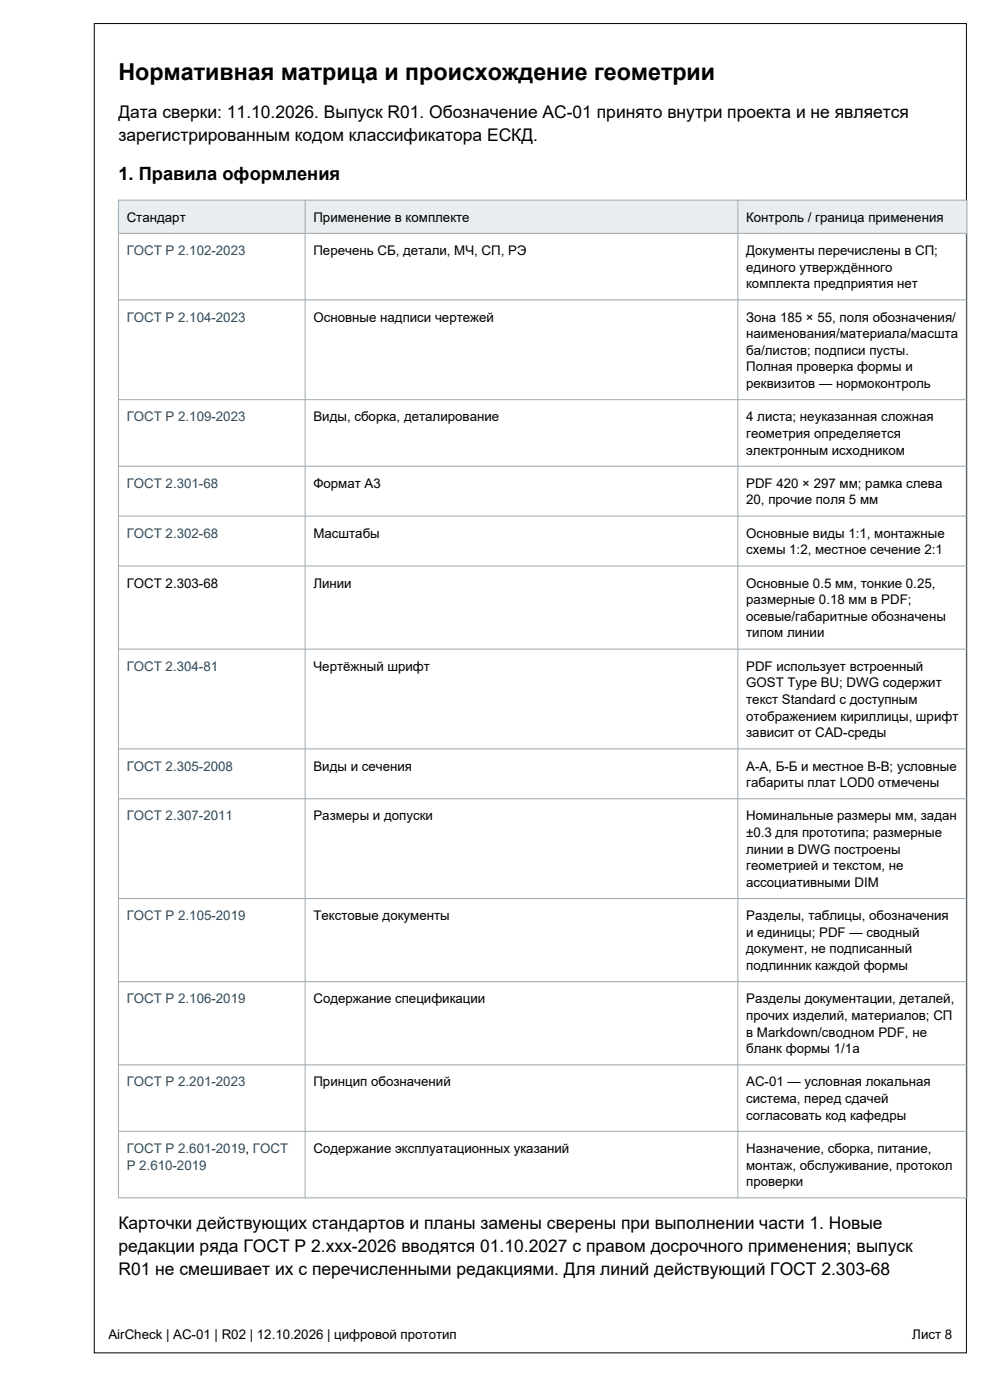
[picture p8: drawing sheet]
<svg xmlns="http://www.w3.org/2000/svg" width="210mm" height="297mm" viewBox="0 0 210 297" stroke-linecap="round" stroke-linejoin="round" font-family="sans-serif">
<defs><g id="words">
<text font-size="4.9" x="25.1" y="17.1">Нормативная матрица и происхождение геометрии</text>
<text font-size="3.9" x="25.1" y="38.2">1. Правила оформления</text>
<g font-size="3.7">
<text x="25.1" y="25">Дата сверки: 11.10.2026. Выпуск R01. Обозначение AC-01 принято внутри проекта и не является</text>
<text x="25.1" y="29.9">зарегистрированным кодом классификатора ЕСКД.</text>
<text x="25.1" y="260.6">Карточки действующих стандартов и планы замены сверены при выполнении части 1. Новые</text>
<text x="25.1" y="265.6">редакции ряда ГОСТ Р 2.xxx-2026 вводятся 01.10.2027 с правом досрочного применения; выпуск</text>
<text x="25.1" y="270.5">R01 не смешивает их с перечисленными редакциями. Для линий действующий ГОСТ 2.303-68</text>
</g>
<g font-size="2.8">
<text x="26.9" y="47">Стандарт</text>
<text x="66.5" y="47">Применение в комплекте</text>
<text x="158.3" y="47">Контроль / граница применения</text>
<text x="66.5" y="54.1">Перечень СБ, детали, МЧ, СП, РЭ</text>
<text x="158.3" y="54.1">Документы перечислены в СП;</text>
<text x="158.3" y="57.6">единого утверждённого</text>
<text x="158.3" y="61.2">комплекта предприятия нет</text>
<text x="66.5" y="68.2">Основные надписи чертежей</text>
<text x="158.3" y="68.2">Зона 185 × 55, поля обозначения/</text>
<text x="158.3" y="71.7">наименования/материала/масшта</text>
<text x="158.3" y="75.3">ба/листов; подписи пусты.</text>
<text x="158.3" y="78.8">Полная проверка формы и</text>
<text x="158.3" y="82.3">реквизитов — нормоконтроль</text>
<text x="66.5" y="89.4">Виды, сборка, деталирование</text>
<text x="158.3" y="89.4">4 листа; неуказанная сложная</text>
<text x="158.3" y="92.9">геометрия определяется</text>
<text x="158.3" y="96.4">электронным исходником</text>
<text x="66.5" y="103.5">Формат A3</text>
<text x="158.3" y="103.5">PDF 420 × 297 мм; рамка слева</text>
<text x="158.3" y="107">20, прочие поля 5 мм</text>
<text x="66.5" y="114.1">Масштабы</text>
<text x="158.3" y="114.1">Основные виды 1:1, монтажные</text>
<text x="158.3" y="117.6">схемы 1:2, местное сечение 2:1</text>
<text x="26.9" y="124.7">ГОСТ 2.303-68</text>
<text x="66.5" y="124.7">Линии</text>
<text x="158.3" y="124.7">Основные 0.5 мм, тонкие 0.25,</text>
<text x="158.3" y="128.2">размерные 0.18 мм в PDF;</text>
<text x="158.3" y="131.7">осевые/габаритные обозначены</text>
<text x="158.3" y="135.2">типом линии</text>
<text x="66.5" y="142.3">Чертёжный шрифт</text>
<text x="158.3" y="142.3">PDF использует встроенный</text>
<text x="158.3" y="145.8">GOST Type BU; DWG содержит</text>
<text x="158.3" y="149.3">текст Standard с доступным</text>
<text x="158.3" y="152.9">отображением кириллицы, шрифт</text>
<text x="158.3" y="156.4">зависит от CAD-среды</text>
<text x="66.5" y="163.5">Виды и сечения</text>
<text x="158.3" y="163.5">А-А, Б-Б и местное В-В; условные</text>
<text x="158.3" y="167">габариты плат LOD0 отмечены</text>
<text x="66.5" y="174">Размеры и допуски</text>
<text x="158.3" y="174">Номинальные размеры мм, задан</text>
<text x="158.3" y="177.6">±0.3 для прототипа; размерные</text>
<text x="158.3" y="181.1">линии в DWG построены</text>
<text x="158.3" y="184.6">геометрией и текстом, не</text>
<text x="158.3" y="188.2">ассоциативными DIM</text>
<text x="66.5" y="195.2">Текстовые документы</text>
<text x="158.3" y="195.2">Разделы, таблицы, обозначения</text>
<text x="158.3" y="198.7">и единицы; PDF — сводный</text>
<text x="158.3" y="202.3">документ, не подписанный</text>
<text x="158.3" y="205.8">подлинник каждой формы</text>
<text x="66.5" y="212.8">Содержание спецификации</text>
<text x="158.3" y="212.8">Разделы документации, деталей,</text>
<text x="158.3" y="216.4">прочих изделий, материалов; СП</text>
<text x="158.3" y="219.9">в Markdown/сводном PDF, не</text>
<text x="158.3" y="223.4">бланк формы 1/1а</text>
<text x="66.5" y="230.5">Принцип обозначений</text>
<text x="158.3" y="230.5">AC-01 — условная локальная</text>
<text x="158.3" y="234">система, перед сдачей</text>
<text x="158.3" y="237.5">согласовать код кафедры</text>
<text x="66.5" y="244.6">Содержание эксплуатационных указаний</text>
<text x="158.3" y="244.6">Назначение, сборка, питание,</text>
<text x="158.3" y="248.1">монтаж, обслуживание, протокол</text>
<text x="158.3" y="251.7">проверки</text>
<text x="23" y="284">AirCheck | AC-01 | R02 | 12.10.2026 | цифровой прототип</text>
<text x="193.5" y="284">Лист 8</text>
</g>
<g font-size="2.8" fill="#204b68">
<text x="26.9" y="54.1">ГОСТ Р 2.102-2023</text>
<text x="26.9" y="68.2">ГОСТ Р 2.104-2023</text>
<text x="26.9" y="89.4">ГОСТ Р 2.109-2023</text>
<text x="26.9" y="103.5">ГОСТ 2.301-68</text>
<text x="26.9" y="114.1">ГОСТ 2.302-68</text>
<text x="26.9" y="142.3">ГОСТ 2.304-81</text>
<text x="26.9" y="163.5">ГОСТ 2.305-2008</text>
<text x="26.9" y="174">ГОСТ 2.307-2011</text>
<text x="26.9" y="195.2">ГОСТ Р 2.105-2019</text>
<text x="26.9" y="212.8">ГОСТ Р 2.106-2019</text>
<text x="26.9" y="230.5">ГОСТ Р 2.201-2023</text>
<text x="26.9" y="244.6">ГОСТ Р 2.601-2019, ГОСТ</text>
<text x="26.9" y="248.1">Р 2.610-2019</text>
</g>
</g></defs>
<path d="M20 5h185v282h-185z" fill="none" stroke="#000" stroke-width=".21"/>
<path d="M25.1 42.5h180v7h-180z" fill-rule="evenodd" fill="#e7edf0"/>
<g fill="none" stroke="#9da8af" stroke-width=".21">
<path d="M25.1 42.5h180v211.6h-180zM25.1 49.5h180M64.7 42.5v211.6M156.5 42.5v211.6M25.1 63.6h180M25.1 84.8h180M25.1 98.9h180M25.1 109.5h180M25.1 120.1h180M25.1 137.7h180M25.1 158.9h180M25.1 169.5h180"/>
<path d="M25.1 190.6h180M25.1 208.3h180M25.1 225.9h180M25.1 240h180"/>
</g>
<use href="#words"/>
</svg>
